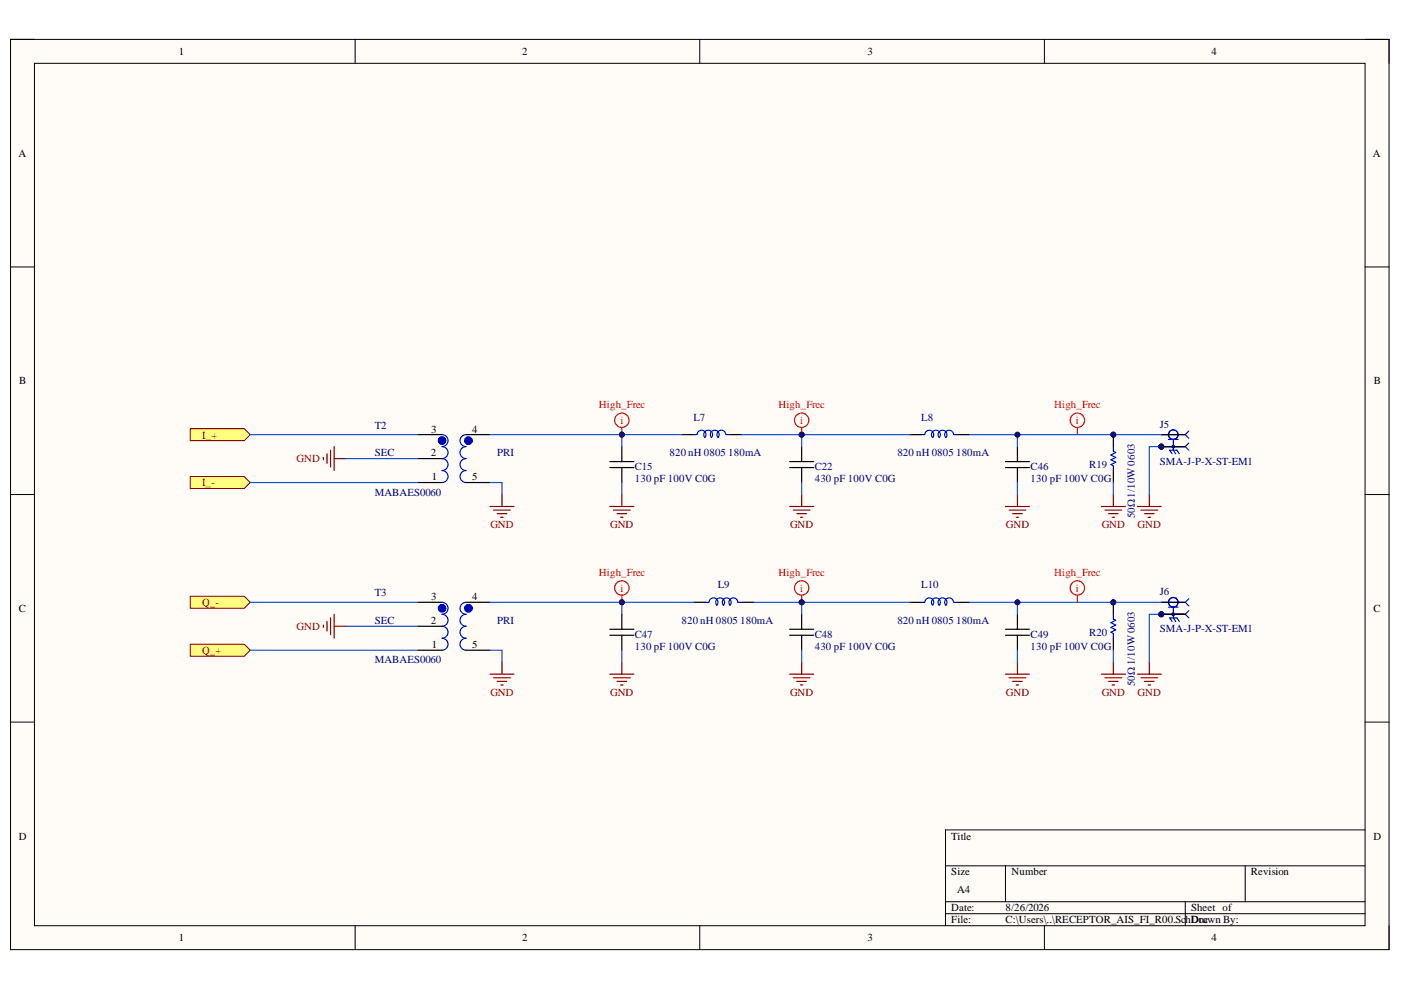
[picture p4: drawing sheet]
<svg xmlns="http://www.w3.org/2000/svg" width="297mm" height="210mm" viewBox="0 0 297 210" stroke-linecap="round" stroke-linejoin="round" font-family="sans-serif">
<defs><g id="words">
<g font-size="2.3">
<text x="37.9" y="11.7">1</text>
<text x="110.7" y="11.7">2</text>
<text x="183.9" y="11.7">3</text>
<text x="256.8" y="11.7">4</text>
<text x="3.9" y="33.3">A</text>
<text x="291.1" y="33.3">A</text>
<text x="4.1" y="81.5">B</text>
<text x="291.3" y="81.5">B</text>
<text x="91.5" y="91.7">3</text>
<text x="100.1" y="91.7">4</text>
<text x="91.4" y="96.8">2</text>
<text x="91.5" y="101.9">1</text>
<text x="100.1" y="101.9">5</text>
<text x="4" y="129.7">C</text>
<text x="91.5" y="127.2">3</text>
<text x="100.1" y="127.2">4</text>
<text x="291.2" y="129.7">C</text>
<text x="91.4" y="132.3">2</text>
<text x="91.5" y="137.4">1</text>
<text x="100.1" y="137.4">5</text>
<text x="4" y="178">D</text>
<text x="201.7" y="178">Title</text>
<text x="291.2" y="178">D</text>
<text x="201.7" y="185.6">Size</text>
<text x="214.5" y="185.6">Number</text>
<text x="265.2" y="185.6">Revision</text>
<text x="203" y="189.4">A4</text>
<text x="201.7" y="193.2">Date:</text>
<text x="201.7" y="195.8">File:</text>
<text x="213.2" y="193.2">8/26/2026</text>
<text x="213.2" y="195.8">C:\Users\..\RECEPTOR_AIS_FI_R00.Sc</text>
<text x="251.4" y="195.8">hDorawn By:</text>
<text x="252.5" y="193.2">Sheet of</text>
<text x="255.2" y="195.8">c</text>
<text x="37.9" y="199.6">1</text>
<text x="110.7" y="199.6">2</text>
<text x="183.9" y="199.6">3</text>
<text x="256.8" y="199.6">4</text>
</g>
<g font-size="2.3" fill="#f00">
<text x="127" y="86.6">High_Frec</text>
<text x="131.5" y="89.9">i</text>
<text x="165.1" y="86.6">High_Frec</text>
<text x="169.6" y="89.9">i</text>
<text x="223.5" y="86.6">High_Frec</text>
<text x="228.1" y="89.9">i</text>
<text x="127" y="122.1">High_Frec</text>
<text x="131.5" y="125.4">i</text>
<text x="165.1" y="122.1">High_Frec</text>
<text x="169.6" y="125.4">i</text>
<text x="223.5" y="122.1">High_Frec</text>
<text x="228.1" y="125.4">i</text>
</g>
<g font-size="2.3" fill="#000080">
<text x="147" y="89.2">L7</text>
<text x="195.3" y="89.2">L8</text>
<text x="79.4" y="91">T2</text>
<text x="245.9" y="90.7">J5</text>
<text x="79.4" y="96.8">SEC</text>
<text x="105.4" y="96.8">PRI</text>
<text x="134.6" y="99.7">C15</text>
<text x="142" y="96.8">820 nH 0805</text>
<text x="154.4" y="96.8">180mA</text>
<text x="172.7" y="99.7">C22</text>
<text x="190.3" y="96.8">820 nH 0805</text>
<text x="202.7" y="96.8">180mA</text>
<text x="218.5" y="99.7">C46</text>
<text x="231" y="99.3">R19</text>
<text x="245.9" y="98.6">SMA-J-P-X-ST-EM1</text>
<text x="79.4" y="105.2">MABAES0060</text>
<text x="134.6" y="102.2">130 pF 100V C0G</text>
<text x="172.7" y="102.2">430 pF 100V C0G</text>
<text x="218.5" y="102.2">130 pF 100V C0G</text>
<text x="240.6" y="109.9" transform="rotate(-90 240.6 109.9)">50Ω1/10W0603</text>
<text x="152.2" y="124.7">L9</text>
<text x="195.3" y="124.7">L10</text>
<text x="79.4" y="126.5">T3</text>
<text x="245.9" y="126.2">J6</text>
<text x="79.4" y="132.3">SEC</text>
<text x="105.4" y="132.3">PRI</text>
<text x="134.6" y="135.2">C47</text>
<text x="134.6" y="137.8">130 pF 100V C0G</text>
<text x="144.5" y="132.3">820 nH 0805</text>
<text x="156.9" y="132.3">180mA</text>
<text x="172.7" y="135.2">C48</text>
<text x="172.7" y="137.8">430 pF 100V C0G</text>
<text x="190.3" y="132.3">820 nH 0805</text>
<text x="202.7" y="132.3">180mA</text>
<text x="218.5" y="135.2">C49</text>
<text x="218.5" y="137.8">130 pF 100V C0G</text>
<text x="231" y="134.8">R20</text>
<text x="245.9" y="134.1">SMA-J-P-X-ST-EM1</text>
<text x="79.4" y="140.7">MABAES0060</text>
<text x="240.6" y="145.5" transform="rotate(-90 240.6 145.5)">50Ω1/10W0603</text>
</g>
<g font-size="2.3" fill="#800000">
<text x="42.9" y="93">I_+</text>
<text x="62.9" y="98.1">GND</text>
<text x="42.9" y="103.1">I_-</text>
<text x="104" y="112">GND</text>
<text x="129.4" y="112">GND</text>
<text x="167.5" y="112">GND</text>
<text x="213.3" y="112">GND</text>
<text x="233.6" y="112">GND</text>
<text x="241.2" y="112">GND</text>
<text x="42.9" y="128.5">Q_-</text>
<text x="62.9" y="133.6">GND</text>
<text x="42.9" y="138.6">Q_+</text>
<text x="104" y="147.5">GND</text>
<text x="129.4" y="147.5">GND</text>
<text x="167.5" y="147.5">GND</text>
<text x="213.3" y="147.5">GND</text>
<text x="233.6" y="147.5">GND</text>
<text x="241.2" y="147.5">GND</text>
</g>
</g></defs>
<path d="M2.2 8.4h292.3v192.9h-292.3z" fill-rule="evenodd" fill="#fffcf8"/>
<path d="M2.2 8.4h292.3v192.9h-292.3z" fill="none" stroke="#000" stroke-width=".21"/>
<path d="M7.3 13.4h282.1v182.9h-282.1z" fill-rule="evenodd" fill="#fffcf8"/>
<g fill="none" stroke="#000" stroke-width=".21">
<path d="M2.2 8.3h5.1M7.3 13.4h282.1v182.9h-282.1zM75.3 8.3v5.1M148.4 8.3v5.1M221.4 8.4v5M289.4 8.4h5.1v5M2.2 56.6h5.1M289.4 56.6h5.1M2.2 104.9h5.1M289.4 104.9h5.1M2.2 153.1h5.1M289.4 153.1h5.1"/>
<path d="M289.4 176h-88.9v20.3M75.3 196.3v5M148.4 196.3v5M200.5 183.6h88.9M200.5 191.2h88.9M200.5 193.7h88.9M213.2 183.6v7.6M221.4 196.3v5M251.3 191.2v5.1M264 183.6v7.6M294.5 196.3v5"/>
</g>
<g fill="none" stroke="#00f" stroke-width="1.3">
<circle cx="93.7" cy="93.4" r=".25"/>
<circle cx="99.3" cy="93.4" r=".25"/>
<circle cx="93.7" cy="129" r=".25"/>
<circle cx="99.3" cy="129" r=".25"/>
</g>
<path d="M93.7 92.1a1.27 1.27 0 0 1 1.3 1.3 1.27 1.27 0 0 1-1.3 1.3 1.27 1.27 0 0 1 1.3 1.3 1.27 1.27 0 0 1-1.3 1.2 1.27 1.27 0 0 1 1.3 1.3 1.27 1.27 0 0 1-1.3 1.3 1.27 1.27 0 0 1 1.3 1.2 1.27 1.27 0 0 1-1.3 1.3M98.8 92.1a1.27 1.27 0 0 0-1.3 1.3 1.27 1.27 0 0 0 1.3 1.3 1.27 1.27 0 0 0-1.3 1.3 1.27 1.27 0 0 0 1.3 1.2 1.27 1.27 0 0 0-1.3 1.3 1.27 1.27 0 0 0 1.3 1.3 1.27 1.27 0 0 0-1.3 1.2 1.27 1.27 0 0 0 1.3 1.3M93.7 127.7a1.27 1.27 0 0 1 1.3 1.3 1.27 1.27 0 0 1-1.3 1.2 1.27 1.27 0 0 1 1.3 1.3 1.27 1.27 0 0 1-1.3 1.3 1.27 1.27 0 0 1 1.3 1.3 1.27 1.27 0 0 1-1.3 1.2 1.27 1.27 0 0 1 1.3 1.3 1.27 1.27 0 0 1-1.3 1.3M98.8 127.7a1.27 1.27 0 0 0-1.3 1.3 1.27 1.27 0 0 0 1.3 1.2 1.27 1.27 0 0 0-1.3 1.3 1.27 1.27 0 0 0 1.3 1.3 1.27 1.27 0 0 0-1.3 1.3 1.27 1.27 0 0 0 1.3 1.2 1.27 1.27 0 0 0-1.3 1.3 1.27 1.27 0 0 0 1.3 1.3" fill="none" stroke="#00f" stroke-width=".25"/>
<path d="M88.6 92.1h5.1M88.6 97.2h5.1M98.8 92.1h5.1M88.6 102.3h5.1M98.8 102.3h5.1M88.6 127.7h5.1M88.6 137.9h5.1M88.6 132.8h5.1M98.8 127.7h5.1M98.8 137.9h5.1" fill="none" stroke="#000" stroke-width=".25"/>
<g fill="none" stroke="#800000" stroke-width=".25">
<path d="M68.6 97v.5M69.3 96.2v2M70.1 95.5v3.5M70.8 94.7v5.1M70.8 97.2h2.6M103.9 107.4h5.1M104.6 108.2h3.6M105.4 108.9h2M106.2 109.7h.5M106.4 104.9v2.5M68.6 132.5v.5M69.3 131.8v2"/>
<path d="M70.1 131v3.6M70.8 130.2v5.1M70.8 132.8h2.6M103.9 142.9h5.1M104.6 143.7h3.6M105.4 144.5h2M106.2 145.2h.5M106.4 140.4v2.5"/>
</g>
<circle cx="246.2" cy="94.7" r=".51" fill="#000080"/>
<circle cx="246.2" cy="94.7" r=".51" fill="none" stroke="#000080" stroke-width=".21"/>
<circle cx="246.2" cy="94.7" r=".51" fill="#000080"/>
<circle cx="246.2" cy="94.7" r=".51" fill="none" stroke="#000080" stroke-width=".21"/>
<g fill="none" stroke="#00f" stroke-width=".25">
<path d="M246.2 94.7h5.1M246.2 92.2h5.1M247.7 93.2h2.1M248.5 96.2l-.5-.7h1.5l.5 .7M248.8 93.2v2.3l.5 .7M251.3 92.2l.8 .7M251.3 94.7l.8 .8M252.1 91.4l-.8 .8M252.1 93.9l-.8 .8"/>
<circle cx="248.8" cy="92.2" r="1.02"/>
<circle cx="248.8" cy="94.7" r=".25"/>
</g>
<path d="M246.2 92.2h5.1M246.2 94.7h5.1" fill="none" stroke="#000" stroke-width=".25"/>
<circle cx="246.2" cy="94.7" r=".51" fill="#000080"/>
<circle cx="246.2" cy="94.7" r=".51" fill="none" stroke="#000080" stroke-width=".21"/>
<path d="M246.2 94.7h5.1" fill="none" stroke="#000" stroke-width=".25"/>
<circle cx="246.2" cy="94.7" r=".51" fill="#000080"/>
<circle cx="246.2" cy="94.7" r=".51" fill="none" stroke="#000080" stroke-width=".21"/>
<circle cx="246.2" cy="130.2" r=".51" fill="#000080"/>
<circle cx="246.2" cy="130.2" r=".51" fill="none" stroke="#000080" stroke-width=".21"/>
<circle cx="246.2" cy="130.2" r=".51" fill="#000080"/>
<circle cx="246.2" cy="130.2" r=".51" fill="none" stroke="#000080" stroke-width=".21"/>
<g fill="none" stroke="#00f" stroke-width=".25">
<path d="M246.2 130.2h5.1M246.2 127.7h5.1M247.7 128.7h2.1M248.5 131.8l-.5-.8h1.5l.5 .8M248.8 128.7v2.3l.5 .8M251.3 127.7l.8 .8M251.3 130.2l.8 .8M252.1 126.9l-.8 .8M252.1 129.5l-.8 .7"/>
<circle cx="248.8" cy="127.7" r="1.02"/>
<circle cx="248.8" cy="130.2" r=".25"/>
</g>
<path d="M246.2 127.7h5.1M246.2 130.2h5.1" fill="none" stroke="#000" stroke-width=".25"/>
<circle cx="246.2" cy="130.2" r=".51" fill="#000080"/>
<circle cx="246.2" cy="130.2" r=".51" fill="none" stroke="#000080" stroke-width=".21"/>
<path d="M246.2 130.2h5.1" fill="none" stroke="#000" stroke-width=".25"/>
<circle cx="246.2" cy="130.2" r=".51" fill="#000080"/>
<circle cx="246.2" cy="130.2" r=".51" fill="none" stroke="#000080" stroke-width=".21"/>
<path d="M241.1 107.4h5.1M241.9 108.2h3.6M242.7 108.9h2M243.4 109.7h.5M243.7 104.9v2.5M241.1 142.9h5.1M241.9 143.7h3.6M242.7 144.5h2M243.4 145.2h.5M243.7 140.4v2.5" fill="none" stroke="#800000" stroke-width=".25"/>
<path d="M40.3 90.9h11.5l1.3 1.2-1.3 1.3h-11.5z" fill-rule="evenodd" fill="#ffff80"/>
<path d="M40.3 90.9h11.5l1.3 1.2-1.3 1.3h-11.5z" fill="none" stroke="#800000" stroke-width=".21"/>
<path d="M40.3 101h11.5l1.3 1.3-1.3 1.3h-11.5z" fill-rule="evenodd" fill="#ffff80"/>
<path d="M40.3 101h11.5l1.3 1.3-1.3 1.3h-11.5z" fill="none" stroke="#800000" stroke-width=".21"/>
<path d="M40.3 126.4h11.5l1.3 1.3-1.3 1.3h-11.5z" fill-rule="evenodd" fill="#ffff80"/>
<path d="M40.3 126.4h11.5l1.3 1.3-1.3 1.3h-11.5z" fill="none" stroke="#800000" stroke-width=".21"/>
<path d="M40.3 136.6h11.5l1.3 1.3-1.3 1.2h-11.5z" fill-rule="evenodd" fill="#ffff80"/>
<path d="M40.3 136.6h11.5l1.3 1.3-1.3 1.2h-11.5z" fill="none" stroke="#800000" stroke-width=".21"/>
<circle cx="236" cy="127.7" r=".51" fill="#000080"/>
<circle cx="236" cy="127.7" r=".51" fill="none" stroke="#000080" stroke-width=".21"/>
<path d="M236 127.7v2.5" fill="none" stroke="#000" stroke-width=".25"/>
<circle cx="236" cy="127.7" r=".51" fill="#000080"/>
<circle cx="236" cy="127.7" r=".51" fill="none" stroke="#000080" stroke-width=".21"/>
<path d="M236 135.3v2.6" fill="none" stroke="#000" stroke-width=".25"/>
<path d="M236 130.2v1.1l.6 .2-1.1 .5 1.1 .5-1.1 .5 1.1 .5-1.1 .6 .5 .2v1" fill="none" stroke="#00f" stroke-width=".25"/>
<path d="M233.5 142.9h5.1M234.3 143.7h3.5M235 144.5h2.1M235.8 145.2h.5M236 140.4v2.5" fill="none" stroke="#800000" stroke-width=".25"/>
<circle cx="236" cy="92.2" r=".51" fill="#000080"/>
<circle cx="236" cy="92.2" r=".51" fill="none" stroke="#000080" stroke-width=".21"/>
<path d="M236 92.2v2.5" fill="none" stroke="#000" stroke-width=".25"/>
<circle cx="236" cy="92.2" r=".51" fill="#000080"/>
<circle cx="236" cy="92.2" r=".51" fill="none" stroke="#000080" stroke-width=".21"/>
<path d="M236 99.8v2.5" fill="none" stroke="#000" stroke-width=".25"/>
<path d="M236 94.7v1l.6 .3-1.1 .5 1.1 .5-1.1 .5 1.1 .5-1.1 .5 .5 .3v1" fill="none" stroke="#00f" stroke-width=".25"/>
<path d="M233.5 107.4h5.1M234.3 108.2h3.5M235 108.9h2.1M235.8 109.7h.5M236 104.9v2.5" fill="none" stroke="#800000" stroke-width=".25"/>
<g fill="none" stroke="#f00" stroke-width=".25">
<path d="M131.8 90.6v1.5"/>
<circle cx="131.8" cy="89.1" r="1.52"/>
</g>
<circle cx="131.8" cy="92.1" r=".51" fill="#000080"/>
<circle cx="131.8" cy="92.1" r=".51" fill="none" stroke="#000080" stroke-width=".21"/>
<g fill="none" stroke="#f00" stroke-width=".25">
<path d="M131.8 126.2v1.5"/>
<circle cx="131.8" cy="124.7" r="1.52"/>
</g>
<circle cx="131.8" cy="127.7" r=".51" fill="#000080"/>
<circle cx="131.8" cy="127.7" r=".51" fill="none" stroke="#000080" stroke-width=".21"/>
<g fill="none" stroke="#f00" stroke-width=".25">
<path d="M228.4 90.6v1.6M228.4 126.2v1.5"/>
<circle cx="228.4" cy="89.1" r="1.52"/>
<circle cx="228.4" cy="124.7" r="1.52"/>
</g>
<g fill="none" stroke="#000" stroke-width=".25">
<path d="M129.3 99.1h5.1M129.3 97.9h5.1M131.8 94.7v3.2M131.8 99.1v3.2M144.6 92.1h2.5M154.7 92.1h2.6M167.4 99.1h5.1M167.4 97.9h5.1M170 94.7v3.2M170 99.1v3.2M192.8 92.2h2.6M203 92.2h2.6"/>
<path d="M213.2 99.1h5.1M213.2 97.9h5.1M215.7 94.7v3.2M215.7 99.1v3.2M129.3 134.7h5.1M129.3 133.4h5.1M131.8 130.2v3.2M131.8 134.7v3.2M147.1 127.7h2.5M157.3 127.7h2.5M167.4 134.7h5.1M167.4 133.4h5.1"/>
<path d="M170 130.2v3.2M170 134.7v3.2M192.8 127.7h2.6M203 127.7h2.6M213.2 134.7h5.1M213.2 133.4h5.1M215.7 130.2v3.2M215.7 134.7v3.2"/>
</g>
<g fill="none" stroke="#00f" stroke-width=".25">
<path d="M147.1 92.1h.6M147.8 92.1a.94 .94 0 0 1 1.3-.8 .94 .94 0 0 1 .4 1.5M153.9 92.1a.93 .93 0 0 0-1.3-.8 .93 .93 0 0 0-.3 1.5 .93 .93 0 0 0-.1-1.3 .93 .93 0 0 0-1.3 0 .93 .93 0 0 0 0 1.3 .94 .94 0 0 0-.1-1.3 .94 .94 0 0 0-1.3 0 .94 .94 0 0 0-.1 1.3M154 92.1h.6M195.4 92.2h.6M196.1 92.1a.94 .94 0 0 1 1.3-.8 .94 .94 0 0 1 .3 1.5M199.2 92.8a.94 .94 0 0 0-.1-1.3 .94 .94 0 0 0-1.3 0 .94 .94 0 0 0-.1 1.3M200.6 92.8a.94 .94 0 0 0-.1-1.3 .94 .94 0 0 0-1.3 0 .94 .94 0 0 0-.1 1.3M202.2 92.2a.94 .94 0 0 0-1.3-.9 .94 .94 0 0 0-.4 1.5M202.2 92.2h.7M149.6 127.7h.7M150.3 127.6a.94 .94 0 0 1 1.3-.8 .94 .94 0 0 1 .4 1.5"/>
<path d="M156.4 127.7a.93 .93 0 0 0-1.2-.9 .93 .93 0 0 0-.4 1.5 .93 .93 0 0 0-.1-1.3 .93 .93 0 0 0-1.2 0 .93 .93 0 0 0-.1 1.3 .94 .94 0 0 0-.1-1.3 .94 .94 0 0 0-1.3 0 .94 .94 0 0 0 0 1.3M156.5 127.7h.6M195.4 127.7h.6M196.1 127.6a.94 .94 0 0 1 1.3-.8 .94 .94 0 0 1 .3 1.5M200.6 128.3a.93 .93 0 0 0-.1-1.3 .93 .93 0 0 0-1.3 0 .93 .93 0 0 0 0 1.3 .94 .94 0 0 0-.1-1.3 .94 .94 0 0 0-1.3 0 .94 .94 0 0 0-.1 1.3M202.2 127.7a.94 .94 0 0 0-1.3-.9 .94 .94 0 0 0-.4 1.5M202.2 127.7h.7"/>
</g>
<g fill="none" stroke="#800000" stroke-width=".25">
<path d="M129.3 107.4h5.1M130.1 108.2h3.5M130.8 108.9h2.1M131.6 109.7h.5M131.8 104.9v2.5M167.4 107.4h5.1M168.2 108.2h3.5M168.9 108.9h2.1M169.7 109.7h.5M170 104.9v2.5M213.2 107.4h5.1M213.9 108.2h3.6"/>
<path d="M214.7 108.9h2M215.5 109.7h.5M215.7 104.9v2.5M129.3 142.9h5.1M130.1 143.7h3.5M130.8 144.5h2.1M131.6 145.2h.5M131.8 140.4v2.5M167.4 142.9h5.1M168.2 143.7h3.5M168.9 144.5h2.1M169.7 145.2h.5"/>
<path d="M170 140.4v2.5M213.2 142.9h5.1M213.9 143.7h3.6M214.7 144.5h2M215.5 145.2h.5M215.7 140.4v2.5"/>
</g>
<path d="M103.9 92.1h40.7" fill="none" stroke="#15c" stroke-width=".25"/>
<circle cx="131.8" cy="92.1" r=".51" fill="#000080"/>
<circle cx="131.8" cy="92.1" r=".51" fill="none" stroke="#000080" stroke-width=".21"/>
<path d="M205.6 92.2h40.6" fill="none" stroke="#15c" stroke-width=".25"/>
<circle cx="215.7" cy="92.2" r=".51" fill="#000080"/>
<circle cx="215.7" cy="92.2" r=".51" fill="none" stroke="#000080" stroke-width=".21"/>
<circle cx="236" cy="92.2" r=".51" fill="#000080"/>
<circle cx="236" cy="92.2" r=".51" fill="none" stroke="#000080" stroke-width=".21"/>
<path d="M246.2 94.7h-2.5v10.2" fill="none" stroke="#15c" stroke-width=".25"/>
<circle cx="246.2" cy="94.7" r=".51" fill="#000080"/>
<circle cx="246.2" cy="94.7" r=".51" fill="none" stroke="#000080" stroke-width=".21"/>
<path d="M205.6 127.7h40.6" fill="none" stroke="#15c" stroke-width=".25"/>
<circle cx="215.7" cy="127.7" r=".51" fill="#000080"/>
<circle cx="215.7" cy="127.7" r=".51" fill="none" stroke="#000080" stroke-width=".21"/>
<circle cx="236" cy="127.7" r=".51" fill="#000080"/>
<circle cx="236" cy="127.7" r=".51" fill="none" stroke="#000080" stroke-width=".21"/>
<path d="M246.2 130.2h-2.5v10.2" fill="none" stroke="#15c" stroke-width=".25"/>
<circle cx="246.2" cy="130.2" r=".51" fill="#000080"/>
<circle cx="246.2" cy="130.2" r=".51" fill="none" stroke="#000080" stroke-width=".21"/>
<path d="M53.1 92.1h35.5M73.4 97.2h15.2M53.1 102.3h35.5M103.9 102.3h2.5v2.6M53.1 127.7h35.5M53.1 137.9h35.5M73.4 132.8h15.2M103.9 137.9h2.5v2.5M103.9 127.7h43.2" fill="none" stroke="#15c" stroke-width=".25"/>
<circle cx="131.8" cy="127.7" r=".51" fill="#000080"/>
<circle cx="131.8" cy="127.7" r=".51" fill="none" stroke="#000080" stroke-width=".21"/>
<path d="M215.7 92.2v2.5M236 102.3v2.6M236 137.9v2.5" fill="none" stroke="#15c" stroke-width=".25"/>
<circle cx="215.7" cy="92.2" r=".51" fill="#000080"/>
<circle cx="215.7" cy="92.2" r=".51" fill="none" stroke="#000080" stroke-width=".21"/>
<path d="M215.7 102.3v2.6M131.8 127.7v2.5M215.7 137.9v2.5" fill="none" stroke="#15c" stroke-width=".25"/>
<circle cx="131.8" cy="127.7" r=".51" fill="#000080"/>
<circle cx="131.8" cy="127.7" r=".51" fill="none" stroke="#000080" stroke-width=".21"/>
<path d="M131.8 92.1v2.6" fill="none" stroke="#15c" stroke-width=".25"/>
<circle cx="131.8" cy="92.1" r=".51" fill="#000080"/>
<circle cx="131.8" cy="92.1" r=".51" fill="none" stroke="#000080" stroke-width=".21"/>
<path d="M215.7 127.7v2.5" fill="none" stroke="#15c" stroke-width=".25"/>
<circle cx="215.7" cy="127.7" r=".51" fill="#000080"/>
<circle cx="215.7" cy="127.7" r=".51" fill="none" stroke="#000080" stroke-width=".21"/>
<path d="M159.8 127.7h33" fill="none" stroke="#15c" stroke-width=".25"/>
<circle cx="170" cy="127.7" r=".51" fill="#000080"/>
<circle cx="170" cy="127.7" r=".51" fill="none" stroke="#000080" stroke-width=".21"/>
<path d="M157.3 92.2h35.5" fill="none" stroke="#15c" stroke-width=".25"/>
<circle cx="170" cy="92.1" r=".51" fill="#000080"/>
<circle cx="170" cy="92.1" r=".51" fill="none" stroke="#000080" stroke-width=".21"/>
<path d="M170 92.1v2.6" fill="none" stroke="#15c" stroke-width=".25"/>
<circle cx="170" cy="92.1" r=".51" fill="#000080"/>
<circle cx="170" cy="92.1" r=".51" fill="none" stroke="#000080" stroke-width=".21"/>
<path d="M131.8 102.3v2.6M170 102.3v2.6M131.8 137.9v2.5M170 137.9v2.5" fill="none" stroke="#15c" stroke-width=".25"/>
<g fill="none" stroke="#f00" stroke-width=".25">
<path d="M170 90.6v1.5"/>
<circle cx="170" cy="89.1" r="1.53"/>
</g>
<circle cx="170" cy="92.1" r=".51" fill="#000080"/>
<circle cx="170" cy="92.1" r=".51" fill="none" stroke="#000080" stroke-width=".21"/>
<g fill="none" stroke="#f00" stroke-width=".25">
<path d="M170 126.2v1.5"/>
<circle cx="170" cy="124.7" r="1.52"/>
</g>
<circle cx="170" cy="127.7" r=".51" fill="#000080"/>
<circle cx="170" cy="127.7" r=".51" fill="none" stroke="#000080" stroke-width=".21"/>
<path d="M170 127.7v2.5" fill="none" stroke="#15c" stroke-width=".25"/>
<circle cx="170" cy="127.7" r=".51" fill="#000080"/>
<circle cx="170" cy="127.7" r=".51" fill="none" stroke="#000080" stroke-width=".21"/>
<use href="#words"/>
</svg>
